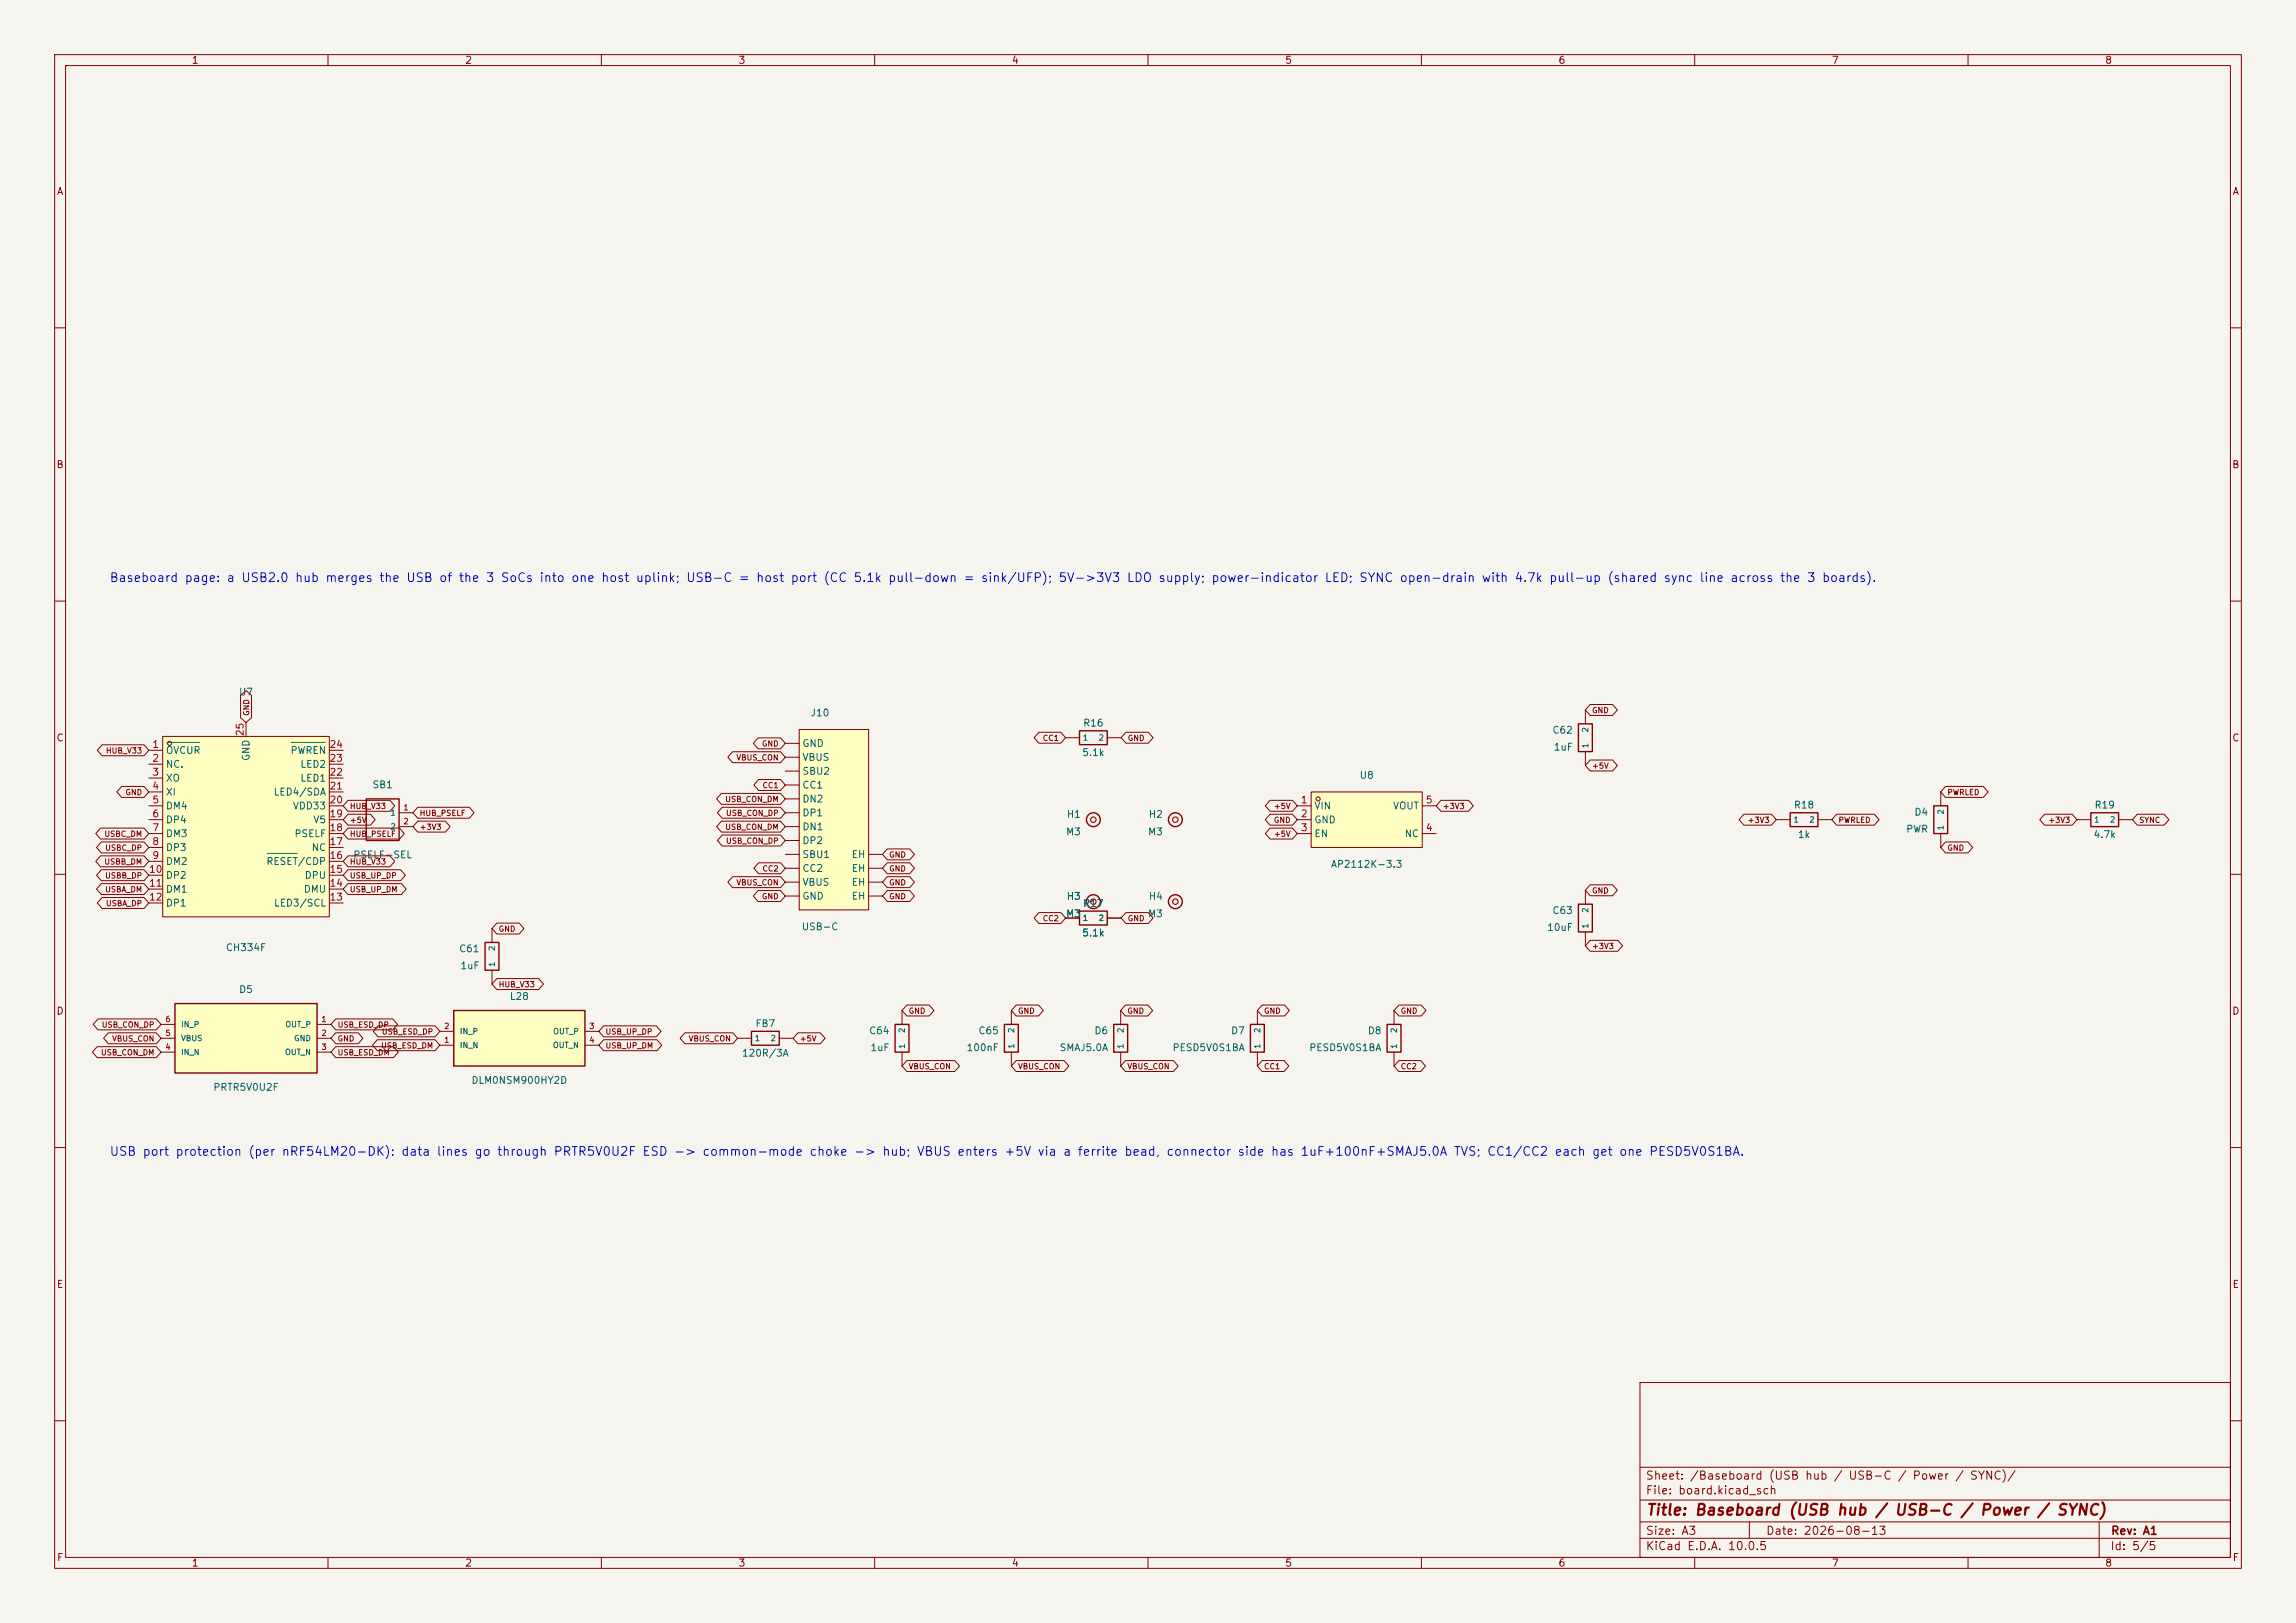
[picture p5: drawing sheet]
<svg xmlns="http://www.w3.org/2000/svg" width="420mm" height="297mm" viewBox="0 0 420 297" stroke-linecap="round" stroke-linejoin="round" font-family="sans-serif">
<defs><g id="words">
<text font-size="2" fill="#840000" x="301" y="277.8">Title: Baseboard (USB hub / USB-C / Power / SYNC)</text>
<g font-size="1.6" fill="#0000c2">
<text x="19.9" y="106.9">Baseboard page: a USB2.0 hub merges the USB of the 3 SoCs into one host uplink; USB-C = host port (CC 5.1k pull-down = sink/UFP); 5V-&gt;3V3 LDO supply; power-indicator LED; SYNC open-drain with 4.7k pull-up (shared sync line across the 3 boards).</text>
<text x="19.9" y="211.9">USB port protection (per nRF54LM20-DK): data lines go through PRTR5V0U2F ESD -&gt; common-mode choke -&gt; hub; VBUS enters +5V via a ferrite bead, connector side has 1uF+100nF+SMAJ5.0A TVS; CC1/CC2 each get one PESD5V0S1BA.</text>
</g>
<g font-size="1.5" fill="#840000">
<text x="300.9" y="273.8">File: board.kicad_sch</text>
<text x="300.9" y="271.1">Sheet: /Baseboard (USB hub / USB-C / Power / SYNC)/</text>
<text x="300.9" y="281.2">Size: A3</text>
<text x="322.9" y="281.2">Date: 2026-08-13</text>
<text x="386" y="281.2">Rev: A1</text>
<text x="300.9" y="284">KiCad E.D.A. 10.0.5</text>
<text x="385.9" y="284">Id: 5/5</text>
</g>
<g font-size="1.3" fill="#840000">
<text x="35" y="12">1</text>
<text x="85" y="12">2</text>
<text x="135" y="12">3</text>
<text x="185" y="12">4</text>
<text x="235" y="12">5</text>
<text x="285" y="12">6</text>
<text x="335" y="12">7</text>
<text x="385" y="12">8</text>
<text x="10.3" y="36">A</text>
<text x="408.3" y="36">A</text>
<text x="10.2" y="86">B</text>
<text x="408.2" y="86">B</text>
<text x="10.2" y="136">C</text>
<text x="408.2" y="136">C</text>
<text x="10.2" y="186">D</text>
<text x="408.2" y="186">D</text>
<text x="10.3" y="236">E</text>
<text x="408.3" y="236">E</text>
<text x="10.3" y="286">F</text>
<text x="35" y="287">1</text>
<text x="85" y="287">2</text>
<text x="135" y="287">3</text>
<text x="185" y="287">4</text>
<text x="235" y="287">5</text>
<text x="285" y="287">6</text>
<text x="335" y="287">7</text>
<text x="385" y="287">8</text>
<text x="408.3" y="286">F</text>
</g>
<g font-size="1.3" fill="#006464">
<text x="43.6" y="127.6">U7</text>
<text x="148.2" y="131.4">J10</text>
<text x="146.7" y="137">GND</text>
<text x="198" y="133.3">R16</text>
<text x="283.9" y="134.6">C62</text>
<text x="284.1" y="137.7">1uF</text>
<text x="30.2" y="138.3">OVCUR</text>
<text x="30.2" y="140.8">NC.</text>
<text x="30.2" y="143.3">XO</text>
<text x="46" y="139.4" transform="rotate(-90 46 139.4)">GND</text>
<text x="53" y="138.3">PWREN</text>
<text x="54.8" y="143.3">LED1</text>
<text x="54.8" y="140.8">LED2</text>
<text x="146.7" y="139.5">VBUS</text>
<text x="146.7" y="142.1">SBU2</text>
<text x="197.8" y="138.7">5.1k</text>
<text x="248.6" y="142.8">U8</text>
<text x="30.2" y="145.9">XI</text>
<text x="30.2" y="148.4">DM4</text>
<text x="49.9" y="145.9">LED4/SDA</text>
<text x="53.5" y="148.4">VDD33</text>
<text x="68" y="144.6">SB1</text>
<text x="146.7" y="144.6">CC1</text>
<text x="146.7" y="149.7">DP1</text>
<text x="146.7" y="147.2">DN2</text>
<text x="195" y="150">H1</text>
<text x="210" y="150">H2</text>
<text x="240.3" y="148.4">VIN</text>
<text x="254.7" y="148.4">VOUT</text>
<text x="328" y="148.3">R18</text>
<text x="350.1" y="149.6">D4</text>
<text x="383" y="148.3">R19</text>
<text x="30.2" y="151">DP4</text>
<text x="30.2" y="153.5">DM3</text>
<text x="53.8" y="153.5">PSELF</text>
<text x="57.2" y="151">V5</text>
<text x="146.7" y="152.2">DN1</text>
<text x="146.7" y="154.8">DP2</text>
<text x="194.9" y="153.2">M3</text>
<text x="209.9" y="153.2">M3</text>
<text x="240.3" y="151">GND</text>
<text x="240.3" y="153.5">EN</text>
<text x="256.8" y="153.5">NC</text>
<text x="328.8" y="153.7">1k</text>
<text x="348.6" y="152.7">PWR</text>
<text x="382.8" y="153.7">4.7k</text>
<text x="30.2" y="156">DP3</text>
<text x="30.2" y="158.6">DM2</text>
<text x="30.2" y="161.1">DP2</text>
<text x="48.6" y="158.6">RESET/CDP</text>
<text x="55.6" y="161.1">DPU</text>
<text x="56.9" y="156">NC</text>
<text x="64.5" y="157.4">PSELF-SEL</text>
<text x="146.7" y="157.3">SBU1</text>
<text x="146.7" y="159.9">CC2</text>
<text x="155.7" y="159.9">EH</text>
<text x="155.7" y="157.3">EH</text>
<text x="243.3" y="159.1">AP2112K-3.3</text>
<text x="30.2" y="163.7">DM1</text>
<text x="30.2" y="166.2">DP1</text>
<text x="50" y="166.2">LED3/SCL</text>
<text x="55.5" y="163.7">DMU</text>
<text x="146.7" y="164.9">GND</text>
<text x="146.7" y="162.4">VBUS</text>
<text x="155.7" y="164.9">EH</text>
<text x="155.7" y="162.4">EH</text>
<text x="195" y="165">H3</text>
<text x="198" y="166.3">R17</text>
<text x="210" y="165">H4</text>
<text x="283.9" y="167.6">C63</text>
<text x="146.5" y="170.5">USB-C</text>
<text x="194.9" y="168.2">M3</text>
<text x="197.8" y="171.7">5.1k</text>
<text x="209.9" y="168.2">M3</text>
<text x="282.9" y="170.7">10uF</text>
<text x="41.2" y="174.3">CH334F</text>
<text x="83.9" y="174.6">C61</text>
<text x="84.1" y="177.7">1uF</text>
<text x="43.6" y="182">D5</text>
<text x="93.1" y="183.3">L28</text>
<text x="138.1" y="188.3">FB7</text>
<text x="158.9" y="189.6">C64</text>
<text x="178.9" y="189.6">C65</text>
<text x="200.1" y="189.6">D6</text>
<text x="225.1" y="189.6">D7</text>
<text x="250.1" y="189.6">D8</text>
<text x="135.6" y="193.7">120R/3A</text>
<text x="159.1" y="192.7">1uF</text>
<text x="176.7" y="192.7">100nF</text>
<text x="193.7" y="192.7">SMAJ5.0A</text>
<text x="214.4" y="192.7">PESD5V0S1BA</text>
<text x="239.4" y="192.7">PESD5V0S1BA</text>
<text x="38.9" y="199.9">PRTR5V0U2F</text>
<text x="86.1" y="198.6">DLM0NSM900HY2D</text>
</g>
<g font-size="1.3" fill="#a90000">
<text x="27.8" y="137.2">1</text>
<text x="44.9" y="134.8" transform="rotate(-90 44.9 134.8)">25</text>
<text x="60.2" y="137.2">24</text>
<text x="27.8" y="139.7">2</text>
<text x="27.8" y="142.2">3</text>
<text x="60.2" y="142.2">22</text>
<text x="60.2" y="139.7">23</text>
<text x="27.8" y="144.8">4</text>
<text x="27.8" y="147.3">5</text>
<text x="27.8" y="149.9">6</text>
<text x="60.2" y="149.9">19</text>
<text x="60.2" y="147.3">20</text>
<text x="60.2" y="144.8">21</text>
<text x="237.8" y="147.3">1</text>
<text x="237.8" y="149.9">2</text>
<text x="260.7" y="147.3">5</text>
<text x="27.8" y="152.4">7</text>
<text x="27.8" y="154.9">8</text>
<text x="60.2" y="154.9">17</text>
<text x="60.2" y="152.4">18</text>
<text x="237.8" y="152.4">3</text>
<text x="260.7" y="152.4">4</text>
<text x="27.2" y="160">10</text>
<text x="27.8" y="157.5">9</text>
<text x="60.2" y="160">15</text>
<text x="60.2" y="157.5">16</text>
<text x="27.2" y="162.6">11</text>
<text x="27.2" y="165.1">12</text>
<text x="60.2" y="165.1">13</text>
<text x="60.2" y="162.6">14</text>
</g>
<g font-size="1" fill="#840000">
<text x="45.8" y="131.1" transform="rotate(-90 45.8 131.1)">GND</text>
<text x="291.1" y="130.7">GND</text>
<text x="139.3" y="136.9">GND</text>
<text x="190.6" y="135.8">CC1</text>
<text x="206.2" y="135.8">GND</text>
<text x="19.3" y="138.1">HUB_V33</text>
<text x="134.6" y="139.4">VBUS_CON</text>
<text x="291.1" y="140.9">+5V</text>
<text x="22.8" y="145.7">GND</text>
<text x="63.9" y="148.3">HUB_V33</text>
<text x="76.7" y="149.6">HUB_PSELF</text>
<text x="132.6" y="147">USB_CON_DM</text>
<text x="132.7" y="149.6">USB_CON_DP</text>
<text x="139.4" y="144.5">CC1</text>
<text x="232.9" y="148.3">+5V</text>
<text x="263.8" y="148.3">+3V3</text>
<text x="356.1" y="145.7">PWRLED</text>
<text x="19" y="153.4">USBC_DM</text>
<text x="19.1" y="155.9">USBC_DP</text>
<text x="63.9" y="153.4">HUB_PSELF</text>
<text x="63.9" y="150.8">+5V</text>
<text x="76.7" y="152.1">+3V3</text>
<text x="132.6" y="152.1">USB_CON_DM</text>
<text x="132.7" y="154.6">USB_CON_DP</text>
<text x="232.9" y="150.8">GND</text>
<text x="232.9" y="153.4">+5V</text>
<text x="319.6" y="150.8">+3V3</text>
<text x="336.2" y="150.8">PWRLED</text>
<text x="356.1" y="155.9">GND</text>
<text x="374.6" y="150.8">+3V3</text>
<text x="391.2" y="150.8">SYNC</text>
<text x="19" y="158.4">USBB_DM</text>
<text x="19.1" y="161">USBB_DP</text>
<text x="63.9" y="161">USB_UP_DP</text>
<text x="63.9" y="158.4">HUB_V33</text>
<text x="139.4" y="159.7">CC2</text>
<text x="162.6" y="157.2">GND</text>
<text x="162.6" y="159.7">GND</text>
<text x="19.1" y="163.5">USBA_DM</text>
<text x="19.3" y="166.1">USBA_DP</text>
<text x="63.9" y="163.5">USB_UP_DM</text>
<text x="134.6" y="162.3">VBUS_CON</text>
<text x="139.3" y="164.8">GND</text>
<text x="162.6" y="162.3">GND</text>
<text x="162.6" y="164.8">GND</text>
<text x="291.1" y="163.7">GND</text>
<text x="91.1" y="170.7">GND</text>
<text x="190.6" y="168.8">CC2</text>
<text x="206.2" y="168.8">GND</text>
<text x="291.1" y="173.9">+3V3</text>
<text x="91.1" y="180.9">HUB_V33</text>
<text x="166.1" y="185.7">GND</text>
<text x="186.1" y="185.7">GND</text>
<text x="206.1" y="185.7">GND</text>
<text x="231.1" y="185.7">GND</text>
<text x="256.1" y="185.7">GND</text>
<text x="18.5" y="188.3">USB_CON_DP</text>
<text x="20.4" y="190.8">VBUS_CON</text>
<text x="61.7" y="190.8">GND</text>
<text x="61.7" y="188.3">USB_ESD_DP</text>
<text x="69.8" y="189.6">USB_ESD_DP</text>
<text x="110.7" y="189.6">USB_UP_DP</text>
<text x="125.9" y="190.8">VBUS_CON</text>
<text x="146.2" y="190.8">+5V</text>
<text x="18.4" y="193.4">USB_CON_DM</text>
<text x="61.7" y="193.4">USB_ESD_DM</text>
<text x="69.6" y="192.1">USB_ESD_DM</text>
<text x="110.7" y="192.1">USB_UP_DM</text>
<text x="166.1" y="195.9">VBUS_CON</text>
<text x="186.1" y="195.9">VBUS_CON</text>
<text x="206.1" y="195.9">VBUS_CON</text>
<text x="231.1" y="195.9">CC1</text>
<text x="256.1" y="195.9">CC2</text>
</g>
<g font-size="1" fill="#006464">
<text x="198" y="135.8">1</text>
<text x="200.9" y="135.8">2</text>
<text x="290.8" y="137" transform="rotate(-90 290.8 137)">1</text>
<text x="290.8" y="134.1" transform="rotate(-90 290.8 134.1)">2</text>
<text x="71.3" y="149.5">1</text>
<text x="355.8" y="149.1" transform="rotate(-90 355.8 149.1)">2</text>
<text x="71.3" y="152">2</text>
<text x="328" y="150.8">1</text>
<text x="330.9" y="150.8">2</text>
<text x="355.8" y="152" transform="rotate(-90 355.8 152)">1</text>
<text x="383" y="150.8">1</text>
<text x="385.9" y="150.8">2</text>
<text x="290.8" y="167.1" transform="rotate(-90 290.8 167.1)">2</text>
<text x="198" y="168.8">1</text>
<text x="200.9" y="168.8">2</text>
<text x="290.8" y="170" transform="rotate(-90 290.8 170)">1</text>
<text x="90.8" y="177" transform="rotate(-90 90.8 177)">1</text>
<text x="90.8" y="174.1" transform="rotate(-90 90.8 174.1)">2</text>
<text x="33" y="190.8">VBUS</text>
<text x="33" y="188.2">IN_P</text>
<text x="52.1" y="188.2">OUT_P</text>
<text x="53.7" y="190.8">GND</text>
<text x="84" y="189.5">IN_P</text>
<text x="101.1" y="189.5">OUT_P</text>
<text x="138" y="190.8">1</text>
<text x="140.9" y="190.8">2</text>
<text x="165.8" y="189.1" transform="rotate(-90 165.8 189.1)">2</text>
<text x="185.8" y="189.1" transform="rotate(-90 185.8 189.1)">2</text>
<text x="205.8" y="189.1" transform="rotate(-90 205.8 189.1)">2</text>
<text x="230.8" y="189.1" transform="rotate(-90 230.8 189.1)">2</text>
<text x="255.8" y="189.1" transform="rotate(-90 255.8 189.1)">2</text>
<text x="33" y="193.3">IN_N</text>
<text x="52" y="193.3">OUT_N</text>
<text x="84" y="192">IN_N</text>
<text x="101" y="192">OUT_N</text>
<text x="165.8" y="192" transform="rotate(-90 165.8 192)">1</text>
<text x="185.8" y="192" transform="rotate(-90 185.8 192)">1</text>
<text x="205.8" y="192" transform="rotate(-90 205.8 192)">1</text>
<text x="230.8" y="192" transform="rotate(-90 230.8 192)">1</text>
<text x="255.8" y="192" transform="rotate(-90 255.8 192)">1</text>
</g>
<g font-size="1" fill="#a90000">
<text x="73.7" y="148.5">1</text>
<text x="73.7" y="151.1">2</text>
<text x="30.1" y="189.8">5</text>
<text x="30.1" y="187.3">6</text>
<text x="58.7" y="187.3">1</text>
<text x="58.7" y="189.8">2</text>
<text x="81.1" y="191.1">1</text>
<text x="81.1" y="188.5">2</text>
<text x="107.7" y="188.5">3</text>
<text x="107.7" y="191.1">4</text>
<text x="30.1" y="192.4">4</text>
<text x="58.7" y="192.4">3</text>
</g>
</g></defs>
<path d="M0 0h420v297h-420z" fill="#f5f4ef" stroke="#f5f4ef" stroke-width=".18"/>
<g fill="none" stroke="#840000" stroke-width=".18">
<path d="M10 10h400v277h-400zM12 12h396v273h-396zM60 10v2M110 10v2M160 10v2M210 10v2M260 10v2M310 10v2M360 10v2M10 60h2M408 60h2M10 110h2"/>
<path d="M408 110h2M10 160h2M408 160h2M134.9 190h2.6M142.5 190h2.6M10 210h2M408 210h2M300 253h108v32h-108zM10 260h2M300 278.5h108M300 274.5h108M300 268.5h108"/>
<path d="M320 278.5v3M384 278.5v6.5M408 260h2M60 285v2M110 285v2M160 285v2M210 285v2M260 285v2M300 281.5h108M310 285v2M360 285v2"/>
</g>
<path d="M137.5 188.7h5v2.6h-5z" fill="none" stroke="#840000" stroke-width=".25"/>
<path d="M29.8 134.8h30.4v33h-30.4z" fill="#ffffc2"/>
<g fill="none" stroke="#840000" stroke-width=".18">
<path d="M27.2 137.3h2.6M27.2 139.8h2.6M29.8 134.8h30.4v33h-30.4zM45 132.2v2.6M60.2 137.3h2.6M60.2 139.8h2.6M27.2 142.4h2.6M27.2 144.9h2.6M27.2 147.5h2.6M27.2 150h2.6M27.2 152.5h2.6M27.2 155.1h2.6"/>
<path d="M27.2 157.6h2.6M60.2 142.4h2.6M60.2 144.9h2.6M60.2 147.5h2.6M60.2 150h2.6M60.2 152.5h2.6M60.2 155.1h2.6M60.2 157.6h2.6M27.2 160.2h2.6M27.2 162.7h2.6M27.2 165.2h2.6M60.2 160.2h2.6"/>
<path d="M60.2 162.7h2.6M60.2 165.2h2.6"/>
<circle cx="31" cy="136" r=".38"/>
</g>
<path d="M30.5 135.9h6M53.3 135.9h6.2M48.9 156.2h5.5" fill="none" stroke="#006464" stroke-width=".18"/>
<path d="M83 184.9h24v10.2h-24z" fill="#ffffc2"/>
<path d="M197.5 133.7h5v2.6h-5zM288.7 132.5h2.6v5h-2.6zM67 146.2h6v7.6h-6zM83 184.9h24v10.2h-24z" fill="none" stroke="#840000" stroke-width=".25"/>
<path d="M194.9 135h2.6M202.5 135h2.6M290 129.9v2.6M290 137.5v2.6M73 148.7h2.5M73 151.3h2.5M80.5 191.3h2.5M80.5 188.7h2.5M107 191.3h2.5M107 188.7h2.5" fill="none" stroke="#840000" stroke-width=".18"/>
<path d="M146.2 133.5h12.7v33h-12.7z" fill="#ffffc2"/>
<g fill="none" stroke="#840000" stroke-width=".18">
<path d="M143.6 136h2.6M143.6 138.6h2.6M146.2 133.5h12.7v33h-12.7zM143.6 158.9h2.6M143.6 156.3h2.6M143.6 143.6h2.6M143.6 148.7h2.6M143.6 151.3h2.6M143.6 153.8h2.6M143.6 146.2h2.6M143.6 141.1h2.6M158.9 158.9h2.5"/>
<path d="M158.9 156.3h2.5M90 169.9v2.6M90 177.5v2.6M143.6 164h2.6M143.6 161.4h2.6M158.9 164h2.5M158.9 161.4h2.5M165 184.9v2.6M165 192.5v2.6M185 184.9v2.6M185 192.5v2.6M255 184.9v2.6"/>
<path d="M255 192.5v2.6"/>
</g>
<g fill="none" stroke="#840000" stroke-width=".25">
<path d="M88.7 172.5h2.6v5h-2.6zM163.7 187.5h2.6v5h-2.6zM183.7 187.5h2.6v5h-2.6zM253.7 187.5h2.6v5h-2.6z"/>
<circle cx="215" cy="150" r="1.27"/>
<circle cx="215" cy="165" r="1.27"/>
</g>
<g fill="none" stroke="#840000" stroke-width=".2">
<circle cx="215" cy="150" r=".5"/>
<circle cx="215" cy="165" r=".5"/>
</g>
<path d="M239.8 144.9h20.4v10.2h-20.4z" fill="#ffffc2"/>
<g fill="none" stroke="#840000" stroke-width=".18">
<path d="M237.3 147.5h2.5M237.3 150h2.5M237.3 152.5h2.5M239.8 144.9h20.4v10.2h-20.4zM260.2 147.5h2.5M260.2 152.5h2.5M324.9 150h2.6M332.5 150h2.6M355 144.9v2.6M355 152.5v2.6M379.9 150h2.6M387.5 150h2.6"/>
<path d="M290 162.9v2.6M290 170.5v2.6M230 184.9v2.6M230 192.5v2.6"/>
<circle cx="241.1" cy="146.2" r=".38"/>
</g>
<path d="M327.5 148.7h5v2.6h-5zM353.7 147.5h2.6v5h-2.6zM382.5 148.7h5v2.6h-5zM288.7 165.5h2.6v5h-2.6zM228.7 187.5h2.6v5h-2.6z" fill="none" stroke="#840000" stroke-width=".25"/>
<path d="M32 183.6h26v12.7h-26z" fill="#ffffc2"/>
<g fill="none" stroke="#840000" stroke-width=".25">
<path d="M197.5 166.7h5v2.6h-5zM32 183.6h26v12.7h-26zM203.7 187.5h2.6v5h-2.6z"/>
<circle cx="200" cy="150" r="1.27"/>
<circle cx="200" cy="165" r="1.27"/>
</g>
<g fill="none" stroke="#840000" stroke-width=".18">
<path d="M18.7 136.3h7.6l.9 1-.9 1h-7.6l-.9-1zM44 127.2l1-.8 1 .8v4.1l-1 .9-1-.9zM134 137.6h8.8l.8 1-.8 1h-8.8l-.9-1zM138.7 135h4.1l.8 1-.8 1h-4.1l-.9-1zM190 134h4l.9 1-.9 1h-4l-.8-1zM206 134h4.1l.8 1-.8 1h-4.1l-.9-1zM290.9 139.1h4.1l.8 1-.8 1h-4.1l-.9-1zM290.9 128.9h4.1l.8 1-.8 1h-4.1l-.9-1zM18.4 156.6h7.9l.9 1-.9 1h-7.9l-.9-1zM18.4 151.5h7.9l.9 1-.9 1h-7.9l-.9-1zM18.5 154.1h7.8l.9 1-.9 1h-7.8l-.8-1zM18.5 159.2h7.8l.9 1-.9 1h-7.8l-.8-1z"/>
<path d="M22.2 143.9h4.1l.9 1-.9 1h-4.1l-.8-1zM63.7 159.2h9.6l.9 1-.9 1h-9.6l-.9-1zM63.7 156.6h7.6l.9 1-.9 1h-7.6l-.9-1zM63.7 151.5h9.4l.9 1-.9 1h-9.4l-.9-1zM63.7 146.5h7.6l.9 1-.9 1h-7.6l-.9-1zM63.7 149h4.1l.8 1-.8 1h-4.1l-.9-1zM76.4 147.7h9.4l.9 1-.9 1h-9.4l-.9-1zM76.4 150.3h5.1l.8 1-.8 1h-5.1l-.9-1zM132 145.2h10.8l.8 1-.8 1h-10.8l-.9-1zM132 150.3h10.8l.8 1-.8 1h-10.8l-.9-1zM132.1 152.8h10.7l.8 1-.8 1h-10.7l-.9-1zM132.1 147.7h10.7l.8 1-.8 1h-10.7l-.9-1z"/>
<path d="M138.8 142.6h4l.8 1-.8 1.1h-4l-.9-1.1zM138.8 157.9h4l.8 1-.8 1h-4l-.9-1zM162.3 155.3h4.1l.9 1-.9 1.1h-4.1l-.9-1.1zM162.3 157.9h4.1l.9 1-.9 1h-4.1l-.9-1zM232.3 146.5h4.1l.9 1-.9 1h-4.1l-.8-1zM232.3 149h4.1l.9 1-.9 1h-4.1l-.8-1zM232.3 151.5h4.1l.9 1-.9 1h-4.1l-.8-1zM263.6 146.5h5l.9 1-.9 1h-5l-.9-1zM319 149h5l.9 1-.9 1h-5l-.9-1zM336 149h6.9l.8 1-.8 1h-6.9l-.9-1zM355.9 154.1h4.1l.8 1-.8 1h-4.1l-.9-1zM355.9 143.9h6.9l.9 1-.9 1h-6.9l-.9-1z"/>
<path d="M374 149h5l.9 1-.9 1h-5l-.9-1zM391 149h4.9l.8 1-.8 1h-4.9l-.9-1zM18.5 161.7h7.8l.9 1-.9 1h-7.8l-.8-1zM18.7 164.2h7.6l.9 1-.9 1h-7.6l-.9-1zM63.7 161.7h9.7l.9 1-.9 1h-9.7l-.9-1zM90.9 179.1h7.6l.9 1-.9 1h-7.6l-.9-1zM90.9 168.9h4.1l.8 1-.8 1h-4.1l-.9-1zM134 160.4h8.8l.8 1-.8 1h-8.8l-.9-1zM138.7 163h4.1l.8 1-.8 1h-4.1l-.9-1zM162.3 160.4h4.1l.9 1-.9 1h-4.1l-.9-1zM162.3 163h4.1l.9 1-.9 1h-4.1l-.9-1zM190 167h4l.9 1-.9 1h-4l-.8-1z"/>
<path d="M194.9 168h2.6M202.5 168h2.6M206 167h4.1l.8 1-.8 1h-4.1l-.9-1zM290.9 172.1h5l.9 1-.9 1h-5l-.9-1zM290.9 161.9h4.1l.8 1-.8 1h-4.1l-.9-1zM17.8 191.5h10.8l.9 1-.9 1h-10.8l-.9-1zM17.9 186.5h10.7l.9 1-.9 1h-10.7l-.9-1zM19.8 189h8.8l.9 1-.9 1h-8.8l-.9-1zM29.5 187.5h2.5M29.5 190h2.5M29.5 192.5h2.5M58 187.5h2.5"/>
<path d="M58 190h2.5M58 192.5h2.5M61.4 189h4.1l.9 1-.9 1h-4.1l-.9-1zM61.4 186.5h10.4l.9 1-.9 1h-10.4l-.9-1zM61.4 191.5h10.6l.9 1-.9 1h-10.6l-.9-1zM69 190.3h10.6l.9 1-.9 1h-10.6l-.9-1zM69.2 187.7h10.4l.9 1-.9 1h-10.4l-.9-1zM110.4 187.7h9.6l.9 1-.9 1h-9.6l-.9-1zM110.4 190.3h9.8l.9 1-.9 1h-9.8l-.9-1zM125.3 189h8.7l.9 1-.9 1h-8.7l-.9-1zM146 189h4.1l.8 1-.8 1h-4.1l-.9-1zM165.9 183.9h4.1l.8 1-.8 1h-4.1l-.9-1z"/>
<path d="M165.9 194.1h8.7l.9 1-.9 1h-8.7l-.9-1zM185.9 194.1h8.7l.9 1-.9 1h-8.7l-.9-1zM185.9 183.9h4.1l.8 1-.8 1h-4.1l-.9-1zM205 184.9v2.6M205 192.5v2.6M205.9 194.1h8.7l.9 1-.9 1h-8.7l-.9-1zM205.9 183.9h4.1l.8 1-.8 1h-4.1l-.9-1zM230.9 183.9h4.1l.8 1-.8 1h-4.1l-.9-1zM230.9 194.1h4l.9 1-.9 1h-4l-.9-1zM255.9 183.9h4.1l.8 1-.8 1h-4.1l-.9-1zM255.9 194.1h4l.9 1-.9 1h-4l-.9-1z"/>
</g>
<g fill="none" stroke="#840000" stroke-width=".2">
<circle cx="200" cy="150" r=".5"/>
<circle cx="200" cy="165" r=".5"/>
</g>
<use href="#words"/>
</svg>
